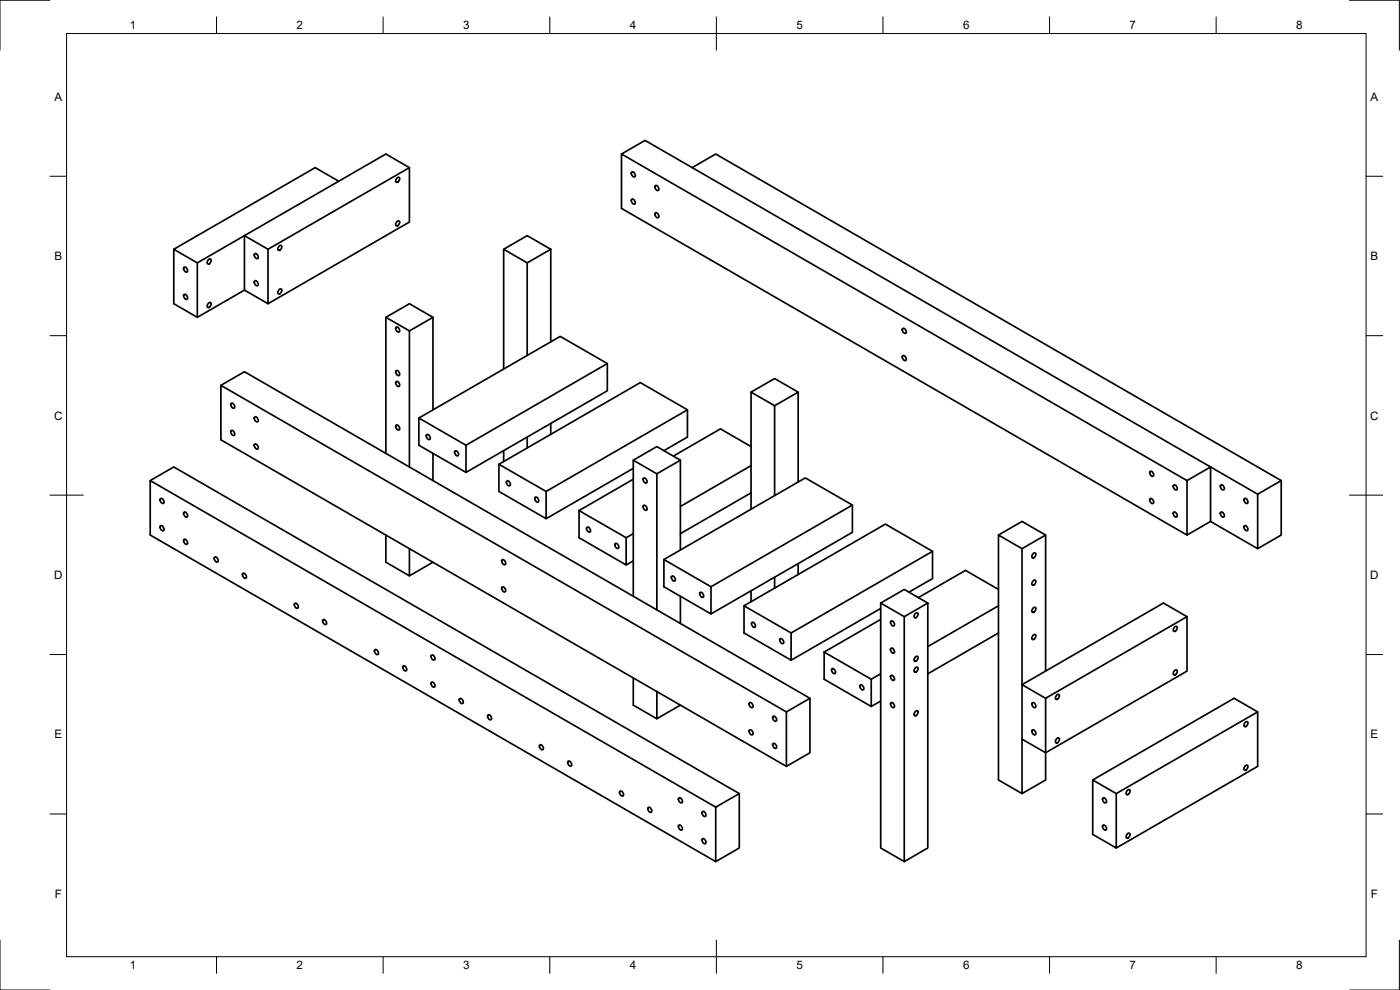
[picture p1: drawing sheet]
<svg xmlns="http://www.w3.org/2000/svg" width="420mm" height="297mm" viewBox="0 0 420 297" stroke-linecap="round" stroke-linejoin="round" font-family="sans-serif">
<defs><g id="words">
<g font-size="3.5">
<text x="39" y="8.8">1</text>
<text x="89" y="8.8">2</text>
<text x="139" y="8.8">3</text>
<text x="189" y="8.8">4</text>
<text x="239" y="8.8">5</text>
<text x="289" y="8.8">6</text>
<text x="339" y="8.8">7</text>
<text x="389" y="8.8">8</text>
<text x="16.3" y="30.2">A</text>
<text x="411.3" y="30.2">A</text>
<text x="16.3" y="78">B</text>
<text x="411.3" y="78">B</text>
<text x="16.2" y="125.9">C</text>
<text x="411.2" y="125.9">C</text>
<text x="16.2" y="173.7">D</text>
<text x="411.2" y="173.7">D</text>
<text x="16.3" y="221.6">E</text>
<text x="411.3" y="221.6">E</text>
<text x="16.4" y="269.4">F</text>
<text x="411.4" y="269.4">F</text>
<text x="39" y="290.8">1</text>
<text x="89" y="290.8">2</text>
<text x="139" y="290.8">3</text>
<text x="189" y="290.8">4</text>
<text x="239" y="290.8">5</text>
<text x="289" y="290.8">6</text>
<text x="339" y="290.8">7</text>
<text x="389" y="290.8">8</text>
</g>
</g></defs>
<!-- layer: Visible -->
<g fill="none" stroke="#000" stroke-width=".51">
<path d="M101.7 54.4l-7.1-4.1-42.4 24.5M119.1 53.4l.5-.2a.8 .8 0 0 1 .2 1 .8 .8 0 0 1-1 .3v-.5zM122.9 50.3l-42.5 24.5v16.3l-7-4.1M186.5 46.2l7.1-4.1 183.8 106.2M189.6 51.6a.88 .88 0 0 1 .9 .5 .88 .88 0 0 1-.2 1l-.5-.3-.3-.5zM189.6 59.7a.88 .88 0 0 1 .9 .6 .88 .88 0 0 1-.2 1l-.5-.3-.3-.6zM196.7 55.7a.88 .88 0 0 1 .9 .5 .88 .88 0 0 1-.2 1l-.5-.3-.3-.5zM207.7 50.3l7.1-4.1 169.7 98M59.2 78.9l-7-4.1v16.3l7 4.1v-16.3l56.6-32.7 7.1 4.1v16.3l-42.5 24.5M62.5 78l.5-.3a.8 .8 0 0 1 .2 1 .8 .8 0 0 1-1 .4v-.6zM76.5 76.1a.88 .88 0 0 1 .9 .5 .88 .88 0 0 1-.3 1l-.4-.3-.4-.5zM80.4 74.8l-7-4.1v16.3"/>
<path d="M83.7 73.9l.5-.3a.8 .8 0 0 1 .2 1 .8 .8 0 0 1-1 .4v-.6zM119.1 66.5l.5-.3a.8 .8 0 0 1 .2 1.1 .8 .8 0 0 1-1 .3v-.5zM151.2 74.8l7 4.1v27.7M165.3 74.8l-7.1-4.1-7 4.1v35.9M165.3 74.8v27.8M165.3 74.8l-7.1 4.1M196.7 63.8a.88 .88 0 0 1 .9 .6 .88 .88 0 0 1-.2 1l-.5-.3-.3-.6zM55.3 88.3a.88 .88 0 0 1 .8 .5 .88 .88 0 0 1-.2 1l-.4-.2-.4-.6zM55.3 80.2a.88 .88 0 0 1 .8 .5 .88 .88 0 0 1-.2 1l-.4-.3-.4-.6zM62.5 91l.5-.3a.8 .8 0 0 1 .2 1.1 .8 .8 0 0 1-1 .3v-.5zM73.4 87l-14.2 8.2M76.5 84.2a.88 .88 0 0 1 .9 .6 .88 .88 0 0 1-.3 1l-.4-.3-.4-.6z"/>
<path d="M83.7 86.9l.5-.2a.8 .8 0 0 1 .2 1 .8 .8 0 0 1-1 .3v-.5zM115.8 95.2l7.1 4.1v40.8M118.9 98.1a.88 .88 0 0 1 .9 .5 .88 .88 0 0 1-.2 1l-.5-.2-.3-.6zM122.9 99.3l7-4.1v27.8M129.9 95.2l-7-4.1-7.1 4.1v40.8M271 98.5a.88 .88 0 0 1 .8 .6 .88 .88 0 0 1-.2 .9l-.4-.2-.4-.6zM66.3 115.6l7.1-4.1 169.7 98M118.9 111.2a.88 .88 0 0 1 .9 .5 .88 .88 0 0 1-.2 1l-.5-.3-.3-.5zM118.9 114.5a.88 .88 0 0 1 .9 .5 .88 .88 0 0 1-.2 1l-.5-.3-.3-.5zM182.3 109.1l-42.5 24.5v8.1l-14.1-8.1v-8.2l42.4-24.5 14.2 8.2v8.1l-42.5 24.5M225.4 117.7l7.1-4.1 7 4.1M225.4 117.7l7.1 4v27"/>
<path d="M225.4 117.7v35.1M271 106.7a.88 .88 0 0 1 .8 .5 .88 .88 0 0 1-.2 1l-.4-.3-.4-.5zM69.4 121a.88 .88 0 0 1 .9 .5 .88 .88 0 0 1-.2 1l-.5-.3-.3-.5zM69.4 129.2a.88 .88 0 0 1 .9 .5 .88 .88 0 0 1-.2 1l-.5-.3-.3-.6zM76.5 125.1a.88 .88 0 0 1 .9 .5 .88 .88 0 0 1-.3 1l-.4-.3-.4-.5zM76.5 133.2a.88 .88 0 0 1 .9 .6 .88 .88 0 0 1-.3 1l-.4-.3-.4-.6zM118.9 127.5a.88 .88 0 0 1 .9 .5 .88 .88 0 0 1-.2 1l-.5-.2-.3-.6zM125.7 125.4l14.1 8.2M128.1 130.4a.88 .88 0 0 1 .9 .5 .88 .88 0 0 1-.2 1l-.5-.3-.3-.5zM129.9 136v8.2M136.6 135.3a.88 .88 0 0 1 .9 .5 .88 .88 0 0 1-.2 1l-.5-.3-.3-.5zM149.7 139.3l14.2 8.2"/>
<path d="M151.2 135.2v3.3M158.2 131.1v3.3M165.3 127v3.3M190.1 138.1l7 4.1v40.8M204.2 138.1l-7.1-4.1-7 4.1v40.8M204.2 138.1v26.9M204.2 138.1l-7.1 4.1M206.3 123l-42.4 24.5v8.1l-14.2-8.1v-8.2l42.5-24.5 14.1 8.2v8.1l-7.1 4.1M225.4 134l-9.2-5.3-14.1 8.1M225.4 139.7l-21.2 12.3M232.5 121.7l7-4v26.9M45.1 144.2l7.1-4.1 169.7 98"/>
<path d="M48.2 157.7a.88 .88 0 0 1 .9 .6 .88 .88 0 0 1-.2 1l-.5-.3-.3-.6zM48.2 149.6a.88 .88 0 0 1 .9 .5 .88 .88 0 0 1-.2 1l-.5-.3-.3-.5zM55.3 153.6a.88 .88 0 0 1 .8 .6 .88 .88 0 0 1-.2 1l-.4-.3-.4-.6zM152.2 144.3a.88 .88 0 0 1 .8 .5 .88 .88 0 0 1-.2 1l-.5-.3-.3-.5zM160.6 149.2a.88 .88 0 0 1 .9 .5 .88 .88 0 0 1-.2 1l-.5-.3-.3-.6zM173.8 153.2l14.1 8.1v8.2l-14.1-8.2zM176.2 158.2a.88 .88 0 0 1 .9 .5 .88 .88 0 0 1-.2 1l-.5-.3-.3-.6zM190.1 140.5l-26.2 15.1M190.1 143.8l-16.3 9.4M193.2 151.6a.88 .88 0 0 1 .8 .5 .88 .88 0 0 1-.2 1l-.4-.2-.4-.6zM193.2 143.4a.88 .88 0 0 1 .8 .6 .88 .88 0 0 1-.2 1l-.4-.3-.4-.6zM225.4 147.9l-21.2 12.2"/>
<path d="M255.8 151.5l-42.4 24.6v8.1l-14.2-8.1v-8.2l42.5-24.5 14.1 8.1v8.2l-42.4 24.5M345.2 141.4a.88 .88 0 0 1 .9 .5 .88 .88 0 0 1-.2 1l-.5-.2-.3-.6zM345.2 149.6a.88 .88 0 0 1 .9 .5 .88 .88 0 0 1-.2 1l-.5-.3-.3-.5zM352.3 145.5a.88 .88 0 0 1 .9 .5 .88 .88 0 0 1-.3 1l-.4-.3-.3-.5zM352.3 153.6a.88 .88 0 0 1 .9 .6 .88 .88 0 0 1-.3 1l-.4-.3-.3-.6zM356.2 144.2l7.1-4.1v16.3l-7.1 4.1zM356.2 144.2l-169.7-98v16.3l169.7 98M363.3 156.4l14.1 8.2M366.4 145.5a.88 .88 0 0 1 .9 .5 .88 .88 0 0 1-.2 1l-.5-.3-.3-.5zM366.4 153.6a.88 .88 0 0 1 .9 .6 .88 .88 0 0 1-.2 1l-.5-.3-.3-.6zM373.5 149.6a.88 .88 0 0 1 .9 .5 .88 .88 0 0 1-.2 1l-.5-.3-.3-.5zM373.5 157.7a.88 .88 0 0 1 .9 .6 .88 .88 0 0 1-.2 1l-.5-.3-.3-.6z"/>
<path d="M377.4 148.3l7.1-4.1v16.3l-7.1 4.1zM55.3 161.8a.88 .88 0 0 1 .8 .5 .88 .88 0 0 1-.2 1l-.4-.2-.4-.6zM64.5 167.1a.88 .88 0 0 1 .8 .6 .88 .88 0 0 1-.2 1l-.5-.3-.3-.6zM72.9 172a.88 .88 0 0 1 .9 .5 .88 .88 0 0 1-.2 1l-.5-.2-.3-.6zM115.8 160.5v8.2l7.1 4.1 7-4.1M122.9 164.6v8.2M150.7 167.9a.88 .88 0 0 1 .9 .6 .88 .88 0 0 1-.2 1l-.5-.3-.3-.6zM150.7 176.1a.88 .88 0 0 1 .9 .5 .88 .88 0 0 1-.2 1l-.5-.2-.3-.6zM184.7 163a.88 .88 0 0 1 .9 .6 .88 .88 0 0 1-.3 1l-.4-.3-.3-.6zM190.1 168.3l-2.2 1.2M190.1 160.1l-2.2 1.2M199.2 167.9l14.2 8.2"/>
<path d="M201.7 172.8a.88 .88 0 0 1 .8 .6 .88 .88 0 0 1-.2 1l-.4-.3-.4-.6zM204.2 178.9v8.2M210.1 177.7a.88 .88 0 0 1 .9 .6 .88 .88 0 0 1-.2 1l-.5-.3-.3-.6zM225.4 177.3v3.2M232.5 173.2v3.3M239.5 169.1v3.3M279.9 165.4l-42.5 24.5v8.2l-14.1-8.2v-8.1l42.4-24.5 14.2 8.1v8.2l-7.1 4.1M299.7 160.5l7 4.1v40.8l42.5-24.5 7 4.1v16.4l-42.4 24.5v8.1l-7.1 4.1-7-4.1zM299.7 160.5l7-4.1 7.1 4.1M299.7 176.9l-9.9-5.8-14.2 8.2M306.7 164.6l7.1-4.1v40.9M310 174.3l.5-.3a.8 .8 0 0 1 .2 1.1 .8 .8 0 0 1-1 .3v-.5z"/>
<path d="M310 166.1l.5-.2a.8 .8 0 0 1 .2 1 .8 .8 0 0 1-1 .3v-.5zM88.5 181a.88 .88 0 0 1 .9 .5 .88 .88 0 0 1-.2 1l-.5-.2-.3-.6zM97 185.9a.88 .88 0 0 1 .9 .5 .88 .88 0 0 1-.2 1l-.5-.2-.3-.6zM112.5 194.9a.88 .88 0 0 1 .9 .5 .88 .88 0 0 1-.2 1l-.5-.3-.3-.5zM121 199.8a.88 .88 0 0 1 .9 .5 .88 .88 0 0 1-.2 1l-.5-.3-.3-.5zM129.5 196.5a.88 .88 0 0 1 .9 .6 .88 .88 0 0 1-.2 1l-.5-.3-.3-.6zM223.3 181.8l14.1 8.1M225.7 186.7a.88 .88 0 0 1 .9 .6 .88 .88 0 0 1-.2 1l-.5-.3-.3-.6zM234.2 191.6a.88 .88 0 0 1 .8 .5 .88 .88 0 0 1-.2 1l-.4-.2-.4-.6zM247.3 195.7l14.2 8.1v8.2l-14.2-8.2zM264.3 182.6l-26.9 15.5M264.3 185.9l-17 9.8"/>
<path d="M264.3 180.9l7.1 4.1M267.4 194.5a.88 .88 0 0 1 .9 .5 .88 .88 0 0 1-.2 1l-.5-.3-.3-.5zM267.4 186.3a.88 .88 0 0 1 .9 .5 .88 .88 0 0 1-.2 1l-.5-.2-.3-.6zM274.7 197.2l.5-.3a.8 .8 0 0 1 .2 1 .8 .8 0 0 1-1 .4v-.6zM274.7 184.1l.5-.3a.8 .8 0 0 1 .2 1.1 .8 .8 0 0 1-1 .3v-.5zM278.4 180.9v73.5l-7 4.1-7.1-4.1v-73.5l7.1-4 7 4-7 4.1v73.5M299.7 189.9l-21.3 12.3M299.7 181.8l-21.3 12.2M310 182.5l.5-.3a.8 .8 0 0 1 .2 1 .8 .8 0 0 1-1 .4v-.6zM310 190.6l.5-.3a.8 .8 0 0 1 .2 1.1 .8 .8 0 0 1-1 .3v-.5zM352.5 188.2l.4-.3a.8 .8 0 0 1 .2 1 .8 .8 0 0 1-.9 .4v-.6zM356.2 185l-42.4 24.5v16.4l-7.1-4.1"/>
<path d="M129.5 204.7a.88 .88 0 0 1 .9 .5 .88 .88 0 0 1-.2 1l-.5-.3-.3-.5zM138 209.6a.88 .88 0 0 1 .9 .5 .88 .88 0 0 1-.2 1l-.5-.3-.3-.5zM146.5 214.5a.88 .88 0 0 1 .9 .5 .88 .88 0 0 1-.2 1l-.5-.3-.3-.5zM190.1 203.4v8.2l7 4.1 7.1-4.1M197.1 207.5v8.2M225 210.8a.88 .88 0 0 1 .9 .5 .88 .88 0 0 1-.3 1l-.4-.2-.3-.6zM225 219a.88 .88 0 0 1 .9 .5 .88 .88 0 0 1-.3 1l-.4-.3-.3-.5zM232.1 214.9a.88 .88 0 0 1 .8 .5 .88 .88 0 0 1-.2 1l-.5-.2-.3-.6zM236 213.6l7.1-4.1v16.4l-7.1 4zM236 213.6l-169.7-98v16.4l169.7 97.9M249.7 200.6a.88 .88 0 0 1 .9 .5 .88 .88 0 0 1-.2 1l-.5-.2-.3-.6zM258.2 205.5a.88 .88 0 0 1 .9 .5 .88 .88 0 0 1-.2 1l-.5-.2-.3-.6z"/>
<path d="M264.3 210.3l-2.8 1.7M264.3 202.2l-2.8 1.6M267.4 202.6a.88 .88 0 0 1 .9 .6 .88 .88 0 0 1-.2 1l-.5-.3-.3-.6zM267.4 210.8a.88 .88 0 0 1 .9 .5 .88 .88 0 0 1-.2 1l-.5-.2-.3-.6zM274.7 200.4l.5-.2a.8 .8 0 0 1 .2 1 .8 .8 0 0 1-1 .3v-.5zM274.7 213.5l.5-.3a.8 .8 0 0 1 .2 1.1 .8 .8 0 0 1-1 .3v-.5zM309.8 219a.88 .88 0 0 1 .9 .5 .88 .88 0 0 1-.2 1l-.5-.3-.3-.5zM309.8 210.8a.88 .88 0 0 1 .9 .5 .88 .88 0 0 1-.2 1l-.5-.2-.3-.6zM313.8 209.5l-7.1-4.1v16.4M317.1 208.6l.5-.3a.8 .8 0 0 1 .2 1.1 .8 .8 0 0 1-1 .3v-.5zM352.5 201.2l.4-.2a.8 .8 0 0 1 .2 1 .8 .8 0 0 1-.9 .4v-.6zM373.7 216.8l.5-.3a.8 .8 0 0 1 .2 1 .8 .8 0 0 1-1 .4v-.6z"/>
<path d="M377.4 213.6l-42.4 24.5v16.3l-7.1-4.1v-16.3l7.1 4.1M162.1 223.5a.88 .88 0 0 1 .8 .5 .88 .88 0 0 1-.2 1l-.5-.3-.3-.5zM170.5 228.4a.88 .88 0 0 1 .9 .5 .88 .88 0 0 1-.2 1l-.5-.3-.3-.5zM186.1 237.4a.88 .88 0 0 1 .9 .5 .88 .88 0 0 1-.2 1l-.5-.3-.3-.5zM203.8 239.4a.88 .88 0 0 1 .9 .5 .88 .88 0 0 1-.3 1l-.4-.3-.4-.5zM232.1 223a.88 .88 0 0 1 .8 .6 .88 .88 0 0 1-.2 1l-.5-.3-.3-.6zM306.7 221.8v16.3M317.1 221.7l.5-.3a.8 .8 0 0 1 .2 1 .8 .8 0 0 1-1 .4v-.6zM327.9 234l42.5-24.5 7 4.1v16.3l-42.4 24.5M331.1 239.4a.88 .88 0 0 1 .8 .5 .88 .88 0 0 1-.2 1l-.5-.3-.3-.5zM338.3 237.2l.5-.3a.8 .8 0 0 1 .2 1 .8 .8 0 0 1-1 .4v-.6zM373.7 229.8l.5-.2a.8 .8 0 0 1 .2 1 .8 .8 0 0 1-1 .3v-.5z"/>
<path d="M194.6 242.2a.88 .88 0 0 1 .9 .6 .88 .88 0 0 1-.2 1l-.5-.3-.3-.6zM203.8 247.6a.88 .88 0 0 1 .9 .5 .88 .88 0 0 1-.3 1l-.4-.3-.4-.5zM210.8 243.5a.88 .88 0 0 1 .9 .5 .88 .88 0 0 1-.2 1l-.5-.3-.3-.5zM210.8 251.6a.88 .88 0 0 1 .9 .6 .88 .88 0 0 1-.2 1l-.5-.3-.3-.6zM214.8 242.2l7.1-4.1v16.3l-7.1 4.1zM214.8 242.2l-169.7-98v16.3l169.7 98M331.1 247.6a.88 .88 0 0 1 .8 .5 .88 .88 0 0 1-.2 1l-.5-.3-.3-.5zM338.3 250.2l.5-.2a.8 .8 0 0 1 .2 1 .8 .8 0 0 1-1 .3v-.5z"/>
</g>
<!-- layer: Border -->
<g fill="none" stroke="#000" stroke-width=".3">
<path d="M15 .1h-15v15M20 10.1h390v276.9h-390zM65 5.1v5M115 5.1v5M165 5.1v5M215 5.1v10M265 5.1v5M315 5.1v5M365 5.1v5M405 .1h15v15M15 52.9h5M410 52.9h5"/>
<path d="M15 100.7h5M410 100.7h5M15 148.6h10M405 148.6h10M15 196.4h5M410 196.4h5M15 244.2h5M410 244.2h5M0 282.1v14.9h15M65 287v5M115 287v5M165 287v5"/>
<path d="M215 282.1v9.9M265 287v5M315 287v5M365 287v5M420 282.1v14.9h-15"/>
</g>
<use href="#words"/>
</svg>
